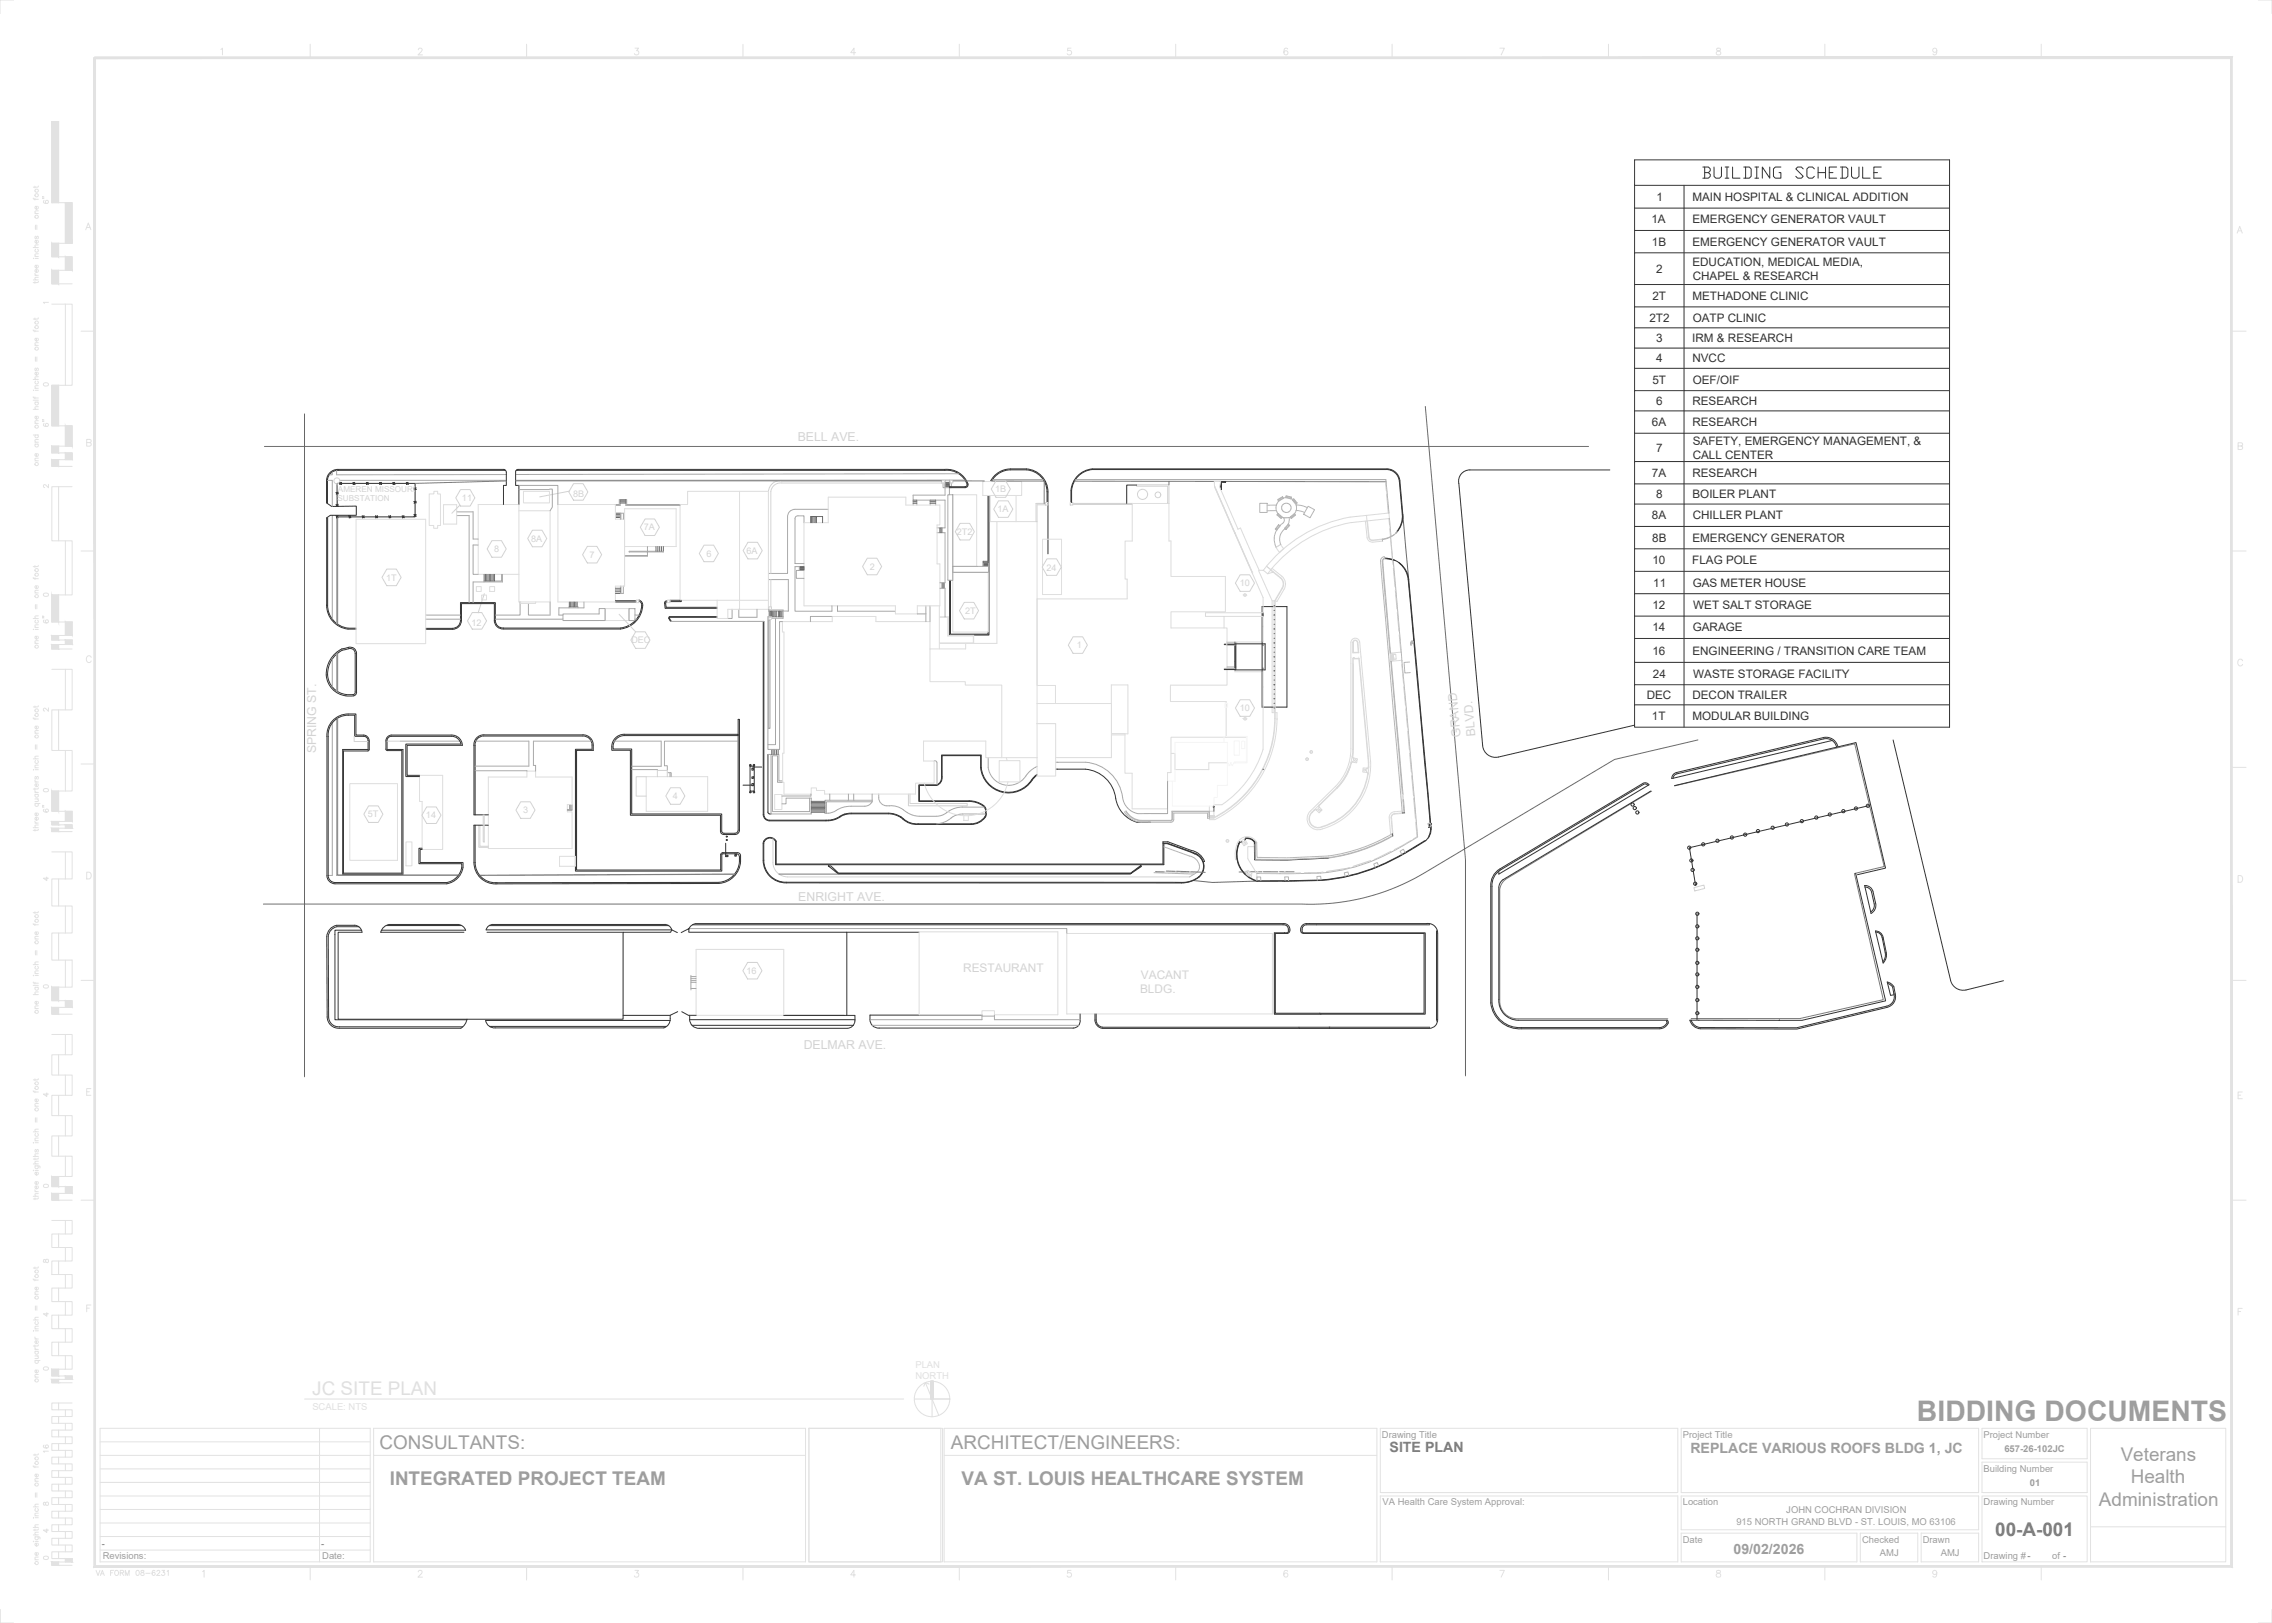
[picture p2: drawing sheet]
<svg xmlns="http://www.w3.org/2000/svg" width="1067mm" height="762mm" viewBox="0 0 1067 762" stroke-linecap="round" stroke-linejoin="round" font-family="sans-serif">
<defs><g id="words">
<text font-size="13.3" fill="#9e9e9e" x="900" y="667">BIDDING DOCUMENTS</text>
<g font-size="8.9" fill="#9e9e9e">
<text x="178" y="680">CONSULTANTS:</text>
<text x="446" y="680">ARCHITECT/ENGINEERS:</text>
<text x="996" y="686">Veterans</text>
<text x="183" y="697">INTEGRATED PROJECT TEAM</text>
<text x="452" y="697">VA ST. LOUIS HEALTHCARE SYSTEM</text>
<text x="1000" y="696">Health</text>
<text x="986" y="707">Administration</text>
</g>
<text font-size="8.9" fill="#7b7b7b" x="937" y="721">00-A-001</text>
<text font-size="6.7" fill="#7b7b7b" x="652" y="682">SITE PLAN</text>
<g font-size="6.7" fill="#9e9e9e">
<text x="794" y="682">REPLACE VARIOUS ROOFS BLDG 1, JC</text>
<text x="814" y="730">09/02/2026</text>
</g>
<g font-size="5.8" fill="#d3d3d3">
<text x="375" y="207">BELL AVE.</text>
<text x="686" y="346" transform="rotate(-95 686 346)">GRAND</text>
<text x="693" y="345" transform="rotate(-95 693 345)">BLVD.</text>
<text x="148" y="354" transform="rotate(-90 148 354)">SPRING ST.</text>
<text x="375" y="423">ENRIGHT AVE.</text>
<text x="377" y="492">DELMAR AVE.</text>
</g>
<g font-size="5.6" fill="#d3d3d3">
<text x="452" y="456">RESTAURANT</text>
<text x="536" y="460">VACANT</text>
<text x="535" y="466">BLDG.</text>
</g>
<g font-size="5.5" fill="#323232">
<text x="778" y="94">1</text>
<text x="795" y="94">MAIN HOSPITAL &amp; CLINICAL ADDITION</text>
<text x="775" y="105">1A</text>
<text x="795" y="105">EMERGENCY GENERATOR VAULT</text>
<text x="776" y="115">1B</text>
<text x="795" y="115">EMERGENCY GENERATOR VAULT</text>
<text x="795" y="125">EDUCATION, MEDICAL MEDIA,</text>
<text x="778" y="128">2</text>
<text x="795" y="131">CHAPEL &amp; RESEARCH</text>
<text x="776" y="141">2T</text>
<text x="795" y="141">METHADONE CLINIC</text>
<text x="774" y="151">2T2</text>
<text x="795" y="151">OATP CLINIC</text>
<text x="778" y="161">3</text>
<text x="795" y="161">IRM &amp; RESEARCH</text>
<text x="778" y="170">4</text>
<text x="795" y="170">NVCC</text>
<text x="776" y="180">5T</text>
<text x="795" y="180">OEF/OIF</text>
<text x="778" y="190">6</text>
<text x="795" y="190">RESEARCH</text>
<text x="776" y="200">6A</text>
<text x="795" y="200">RESEARCH</text>
<text x="795" y="209">SAFETY, EMERGENCY MANAGEMENT, &amp;</text>
<text x="778" y="212">7</text>
<text x="795" y="215">CALL CENTER</text>
<text x="776" y="224">7A</text>
<text x="795" y="224">RESEARCH</text>
<text x="778" y="234">8</text>
<text x="795" y="234">BOILER PLANT</text>
<text x="776" y="244">8A</text>
<text x="795" y="244">CHILLER PLANT</text>
<text x="776" y="254">8B</text>
<text x="795" y="254">EMERGENCY GENERATOR</text>
<text x="776" y="265">10</text>
<text x="795" y="265">FLAG POLE</text>
<text x="776" y="275">11</text>
<text x="795" y="275">GAS METER HOUSE</text>
<text x="776" y="286">12</text>
<text x="795" y="286">WET SALT STORAGE</text>
<text x="776" y="296">14</text>
<text x="795" y="296">GARAGE</text>
<text x="776" y="307">16</text>
<text x="795" y="307">ENGINEERING / TRANSITION CARE TEAM</text>
<text x="776" y="318">24</text>
<text x="795" y="318">WASTE STORAGE FACILITY</text>
<text x="773" y="328">DEC</text>
<text x="795" y="328">DECON TRAILER</text>
<text x="776" y="338">1T</text>
<text x="795" y="338">MODULAR BUILDING</text>
</g>
<g font-size="4.4" fill="#9e9e9e">
<text x="649" y="675">Drawing Title</text>
<text x="790" y="675">Project Title</text>
<text x="931" y="675">Project Number</text>
<text x="941" y="682">657-26-102JC</text>
<text x="931" y="691">Building Number</text>
<text x="953" y="697">01</text>
<text x="649" y="707">VA Health Care System Approval:</text>
<text x="790" y="707">Location</text>
<text x="931" y="707">Drawing Number</text>
<text x="839" y="710">JOHN COCHRAN DIVISION</text>
<text x="815" y="716">915 NORTH GRAND BLVD - ST. LOUIS, MO 63106</text>
<text x="790" y="724">Date</text>
<text x="874" y="724">Checked</text>
<text x="903" y="724">Drawn</text>
<text x="883" y="731">AMJ</text>
<text x="911" y="731">AMJ</text>
<text x="931" y="732">Drawing #-</text>
<text x="964" y="732">of -</text>
<text x="48" y="732">Revisions:</text>
<text x="151" y="732">Date:</text>
</g>
<g font-size="4.4" fill="#7b7b7b">
<text x="48" y="726">-</text>
<text x="151" y="726">-</text>
</g>
<g font-size="4.3" fill="#d3d3d3">
<text x="269" y="233">8B</text>
<text x="449" y="251">2T2</text>
<text x="351" y="260">6A</text>
<text x="491" y="268">24</text>
<text x="221" y="294">12</text>
<text x="453" y="288">2T</text>
<text x="296" y="302">DEC</text>
</g>
<g font-size="3.8" fill="#d3d3d3">
<text x="159" y="231">AMEREN MISSOURI</text>
<text x="158" y="235">SUBSTATION</text>
</g>
</g></defs>
<path d="M548 367h4" fill="none" stroke="#f6f6f6" stroke-width=".47"/>
<g fill="none" stroke="#ddd" stroke-width=".47">
<path d="M202 232h2v-1h1v1h2v15h-2v1h-1v-1h-2zM208 237h6v9h-6zM244 240h14v43h-14v-46h-19v33h19M246 231h12v5h-12zM347 231v55M389 233h36v4h16v9h-1v19h1v19h-10v4h-11v-4h-42v-39h11zM447 232h12v34h-12zM461 226h19v7h-19zM465 233v12h22v111M477 233v12M167 244h33v58h-33zM293 244h-4v-7h-27v46h27v-8h4v-36h24v18h-24"/>
<path d="M468 245v57h-15v3h-16M490 253h8v26h-8zM224 275h2v3h-2zM226 279h2v3h-2zM230 275h2v3h-2zM447 269h17v28h-17zM244 283h7M284 286h11v5h-11zM337 282v8h5v-4h19v-55h-38v6h-4v45h42M441 290h4v9h12v3h-16M441 290h4v8h12v4h-16M441 284v21"/>
<path d="M437 305v-13h-26v-3h-20v3h-24v5h1v57h-1v13h1v6h13v-3h2v1h4v2h43v-5h9v-11h-5v-9h29v8h24M437 305v15h16v2h17v34M487 340h9h-9M487 330h35M496 330v-8h-9v-41h42v-9h-1v-18h4v-18h17v18h1v17h25v16h-25v8h26v27h-26v7h26v17h9M496 340v16h26v-34h8v23h-2v18h4v17h16v-17h2v-9h2v7h16v-3h8M469 357h10v10h-10zM472 356l1 1M487 356v8h9v-8M522 345h6M522 344h6M576 346h-26v8"/>
<path d="M164 368h23v36h-23zM197 364h11v35h-10v-23h-1zM229 365h18v-3h4v3h18v13h-3v3h3v17h-40zM303 365h29v16h-29zM364 373h3v7h-3zM473 367a20 20 0 0 1-19 16 20 20 0 0 1-20-15M191 395h2v12h-2zM453 382h2v3h-2zM263 402h7v5h-7zM432 437h65v39h-30v-1h-6v1h-29zM327 446h41v31h-41zM597 476h-96v-38h96v38"/>
<circle cx="585" cy="279" r=".6"/>
</g>
<g fill="none" stroke="#d3d3d3" stroke-width=".47">
<path d="M216 237l-4 4M216 230h5l2 4-2 4h-5l-2-4zM267 231l-14 2M269 227h5l2 4-2 4h-5l-2-4zM442 227h-75a5 5 0 0 0-5 4v38M442 226h-76l-4 1-1 4M442 226h1v1h-1zM446 226h1v1h-1zM469 235h4l3 4-3 4h-4l-2-4zM487 236h4h-5v9M491 236h1v1h-1zM491 237h-4v8"/>
<path d="M503 236h1v1h-1zM504 237h28M504 236h28M548 236v-8h-14h15v8M231 254h4l3 4-3 4h-4l-2-4zM250 249h4l3 4-3 4h-4l-2-4zM276 257h4l3 3-3 4h-4l-2-4zM303 244h4l3 4-3 3h-4l-2-3zM331 256h4l2 4-2 4h-4l-3-4zM351 255h5l2 4-2 3h-5l-2-3zM451 246h4l3 4-3 4h-4l-2-4zM182 267h4l2 4-2 4h-4l-3-4z"/>
<path d="M227 279l-3 9M362 272v13M407 262h5l2 4-2 4h-5l-2-4zM492 262h4l2 4-2 4h-4l-3-4zM222 288h4l2 4-2 3h-4l-3-3zM291 288l7 9M298 297h5l2 4-2 3h-5l-2-3zM299 282h1v1h-1zM313 282h2v1h-2zM361 290h1v1h-1zM361 285h1v1h-1zM453 283h4l2 4-2 4h-4l-2-4z"/>
<path d="M504 299h4l3 4-3 4h-4l-2-4zM654 309h.1M582 329h5l2 3-2 4h-5l-2-4zM166 346v2h7M182 348h6M173 378h5l2 4-2 4h-5l-2-4zM200 379h5l2 4-2 4h-5l-2-4zM244 376h5l2 4-2 4h-5l-2-4zM303 365h-4v9h4M309 365v-3h4v3M315 370h4l3 4-3 4h-4l-2-4zM427 373v5h27v-1h-27v-4"/>
<path d="M659 375h.1M659 373h-1M225 387v11h4M225 387v10h4M227 383v12v-12M363 394v11a7 7 0 0 0 7 7M370 412h189M795 417l5-1v1l-4 1z"/>
<circle cx="158" cy="226" r="1.4"/>
<circle cx="536" cy="232" r="2.4"/>
<circle cx="544" cy="232" r="1.3"/>
</g>
<g fill="none" stroke="#a9a9a9" stroke-width=".47">
<path d="M154 226h2v12M156 222v1h-1M158 221v2h80M158 227v11M238 226h-78M244 230h15v8l-1 2M244 228h18v9M289 237h2v-2v2h-2M319 237h-25v-2v2h25M389 239h-16l-2 1-1 3M430 237v-2h7v2M439 237v-2h5v13h-4"/>
<path d="M443 227v2h4v-2M444 225v7h-15v5M445 232h2v40h-2zM446 225v7M450 222l-208 1M453 225l-211 1M466 225h24M505 225h146M156 242v49M158 242v51M214 240h8v13h3M214 242h6v41"/>
<path d="M225 256h-3v14h3M291 244v-3h2v3M292 241v3M295 259h16zM304 257v4h-11M370 243v26h-9M378 245v-3h-4l-1 1v22h5M440 250h4v24h-3M236 270v3h-9M236 270v3h-14v10M291 275v4h2v-4M292 275v4"/>
<path d="M293 261h11M361 272h9v15h-9v-1M378 272h-4v-4h1v-2h-2v21h18v-3M441 276h3v14M447 266h17v3h-17zM462 263v3M464 263v3M200 291h16M200 289h16M233 291h31M244 283v6h-11M258 283v6h-10v-6"/>
<path d="M264 288h17v-2h3v5h-20zM267 285h4M274 283v2h-12v4h2M295 286h3v5h-3zM298 291h1M298 289h2M315 292h44M344 286v4h-2M347 286v4h8v-4M361 291h1v51h-1zM361 286h7v4h-6M364 290v60h-3"/>
<path d="M368 290h-7v62h5v-60h1M391 289h-10v3M393 284v3h27M431 288h4M435 284v8M437 284v8M156 309v13M158 307v17M576 302h5M576 313h4M156 339v72h-2M158 338v73h57"/>
<path d="M188 348h28M223 348h25v12h-25M278 348h-28v11h1v3M289 348h21v12h-13M347 348h-35v12h1v2M361 354h1M439 357h1v1v10M464 356a12 12 0 0 0 1 7 10 10 0 0 0 9 6 10 10 0 0 0 9-6l4-3M496 358h14a20 20 0 0 1 18 18 9 9 0 0 0 6 6h14v-2M223 362h24M267 378v2M268 378v2"/>
<path d="M269 378v2M297 361l12 1M313 363h2v2M315 363v2M367 367h-2v-12h-2v26h17v-6M367 367h-1v-13h-4v28h19v-7h-12v2h-2M381 373v1h-14M390 373v3M398 373v3M401 373v3M406 379h-6a20 20 0 0 0-10 3h-2M410 376l-2 2-2 1"/>
<path d="M410 376h-22v6M410 376h-23v6h1M410 373v3M413 373a5 5 0 0 0 1 5 5 5 0 0 0 5 0l3 1a18 18 0 0 0 10 4h10a22 22 0 0 1 10-4h10M266 380h3h-3M463 382h-11a20 20 0 0 0-9 4l-3 1M345 410l-120 1M324 436h177v2M671 434h.1M674 437h1M324 459h3M324 458v7"/>
<path d="M324 460h3M324 461h3M324 464h3M461 476v3h-53M461 477h6M467 476v3h40M674 479h1M410 481h97M671 482v1"/>
</g>
<g fill="none" stroke="#323232" stroke-width=".47">
<path d="M158 231l1 1M158 238v-11h37v16h-37M159 231l-1 1M160 227h.1M166 227h1M167 227h-1M172 227h1M173 227h-1M178 227h1M179 227h-1M185 227h.1M191 227h1"/>
<path d="M192 227h-1M195 229v1M195 235v1M236 237v-9h2v-7l-1-1h-78a5 5 0 0 0-6 6v10l3 2h11v4h-12l-2 1v41a11 11 0 0 0 10 11h4M237 221h-78a5 5 0 0 0-5 5v10M242 221h202a10 10 0 0 1 10 6M444 220h-201l-1 2v6h2v9M444 220a10 10 0 0 1 10 8l-1 1h-7M446 229h7M454 227l-1 1M464 233v33M464 233v65h-18v-26"/>
<path d="M475 220a11 11 0 0 0-10 6M475 221a10 10 0 0 0-9 5M482 221a10 10 0 0 1 10 10v5M482 220a11 11 0 0 1 10 11v29M503 236a17 17 0 0 1 1-9 11 11 0 0 1 9-7h138a6 6 0 0 1 6 6l1 16M534 228h-5v8M657 226a6 6 0 0 0-6-6h-138a11 11 0 0 0-10 10v6M657 226l2 16M756 221h-66a5 5 0 0 0-5 6l11 123a6 6 0 0 0 8 5l64-15M154 243v41a11 11 0 0 0 9 11h4M164 242l1 1M165 242l-1 1"/>
<path d="M170 242l1 1M171 242l-1 1M176 242l1 1M177 242l-1 1M183 242v1M189 242l1 1M190 242l-1 1M195 242h.1M446 272v26h18v-1M232 291v-8h-15v9l-2 3h-3h-12M289 282h10M289 283h10"/>
<path d="M300 282a7 7 0 0 1-2 10l-3 2-4 1h-55l-2-1-1-2v-9h-17v9l-1 2-3 1h-12M300 282a3 3 0 0 1 1 5 12 12 0 0 1-10 8h-55l-3-1-1-3M313 283v2h24M313 282l-1 1v3h25M315 282h4M320 282h-5M337 290h-23l1 2M358 292l1 91v2h2h27a18 18 0 0 0 9-3h20M359 292v91v1l2 1h27a18 18 0 0 0 9-3h20M593 285h11v47h-11zM161 305a11 11 0 0 0-7 11 11 11 0 0 0 7 10h3a1.8 1.8 0 0 0 3-1M161 305h2a2.4 2.4 0 0 1 4 2v18"/>
<path d="M580 302h14v13h-14zM162 327a11 11 0 0 1-9-12 11 11 0 0 1 10-11h3l1 2v19a2.6 2.6 0 0 1-3 2h-2M212 346a4 4 0 0 1 4 3h-25v16h6M212 346h-28h-2v2v4h7v58h-28v-58h12v-4l-1-2h-1h-4v-10h-4a9 9 0 0 0-9 10v65a3 3 0 0 0 3 3h53a9 9 0 0 0 7-8h-20v-8h1M289 346l2-1h2h54h-54a5 5 0 0 0-5 7h9v30h42v9h7l1-1v-52v53l-2 1-6-1-1-1v-7h-42v-31h-9l1-3zM347 348h.1M352 360h2v11h-2zM361 354v27v1h1M856 347l4 1 2 3M856 347l-69 16-1 1v1M860 348l-75 17 1-1 1-1 69-17h2l3 1 1 2 1 2M889 347l27 113a6 6 0 0 0 7 5l18-5"/>
<path d="M197 364h-6v-14h26l-1-3-4-2h-28l-2 1-1 2v4h8v58h-28v-57h12v-1v-4v-2l-2-1h-4v-10h-4a10 10 0 0 0-9 11v65a4 4 0 0 0 3 4h53a9 9 0 0 0 7-10h-20v-6h1M349 369h4M353 361h1v1h-1zM353 368h1v1h-1zM353 365h1h-1zM354 360h4M440 368h-9v8l27 1a5 5 0 0 1 5 5 5 5 0 0 1-5 5h-27a20 20 0 0 1-10-4l-4-1M487 364h-1a16 16 0 0 1-14 8 13 13 0 0 1-12-12v-5h-18v10a4 4 0 0 1-2 4h-8v7h23a7 7 0 0 1 8 5 6 6 0 0 1-7 6h-25a20 20 0 0 1-10-4l-4-1M487 364h-1a14 14 0 0 1-20 6 13 13 0 0 1-5-10v-6h-19v11l-1 2-1 2M496 361h14a17 17 0 0 1 14 16 14 14 0 0 0 10 9h6M772 368l-67 40a8 8 0 0 0-4 8M772 368h1l1 1"/>
<path d="M775 371l-70 43-1 3v52a9 9 0 0 0 9 10h70M786 369l85-20 14 59-13 3M877 378l-84 20 3 18M223 383v-33a4 4 0 0 1 4-4h47h2l1 1 1 2v3h-8v57h69v-8h8a10 10 0 0 1-10 13h-104a10 10 0 0 1-10-9v-18M229 383h-6v-33a5 5 0 0 1 4-5h47a5 5 0 0 1 5 5v2h-8v56h67l1-7h8a11 11 0 0 1-10 14h-104a10 10 0 0 1-10-10v-18h6M341 396v6M546 395v11h-182v-11a3 3 0 0 0-3-2 3 3 0 0 0-3 3v8M546 396h2M546 396v10h-182v-11a3 3 0 0 0-3-1 3 3 0 0 0-2 2v8M583 396v-1a4 4 0 0 0-2 5 13 13 0 0 0 4 10M583 396a1 1 0 0 0-1-1 1 1 0 0 0 0 1 13 13 0 0 0 8 18l-4-2M585 395v-1a2.7 2.7 0 0 1 4 1"/>
<path d="M585 394h2l2 1M585 393v2M341 402h1h-1zM345 401h1v1h-1zM358 404a11 11 0 0 0 11 11h186M359 404a10 10 0 0 0 10 10h187M389 407h1l4 3h137l5-4v1l-5 3h-137zM701 416v55a13 13 0 0 0 13 11h65h2a2.6 2.6 0 0 0 2-3M704 409v1l70-42h-1h-2l-67 40a9 9 0 0 0-4 8v55a14 14 0 0 0 14 12h65a2.9 2.9 0 0 0 3-1 2.9 2.9 0 0 0 1-3M871 410l14 60-39 9h-10M876 416a4 4 0 0 1 3 3l2 5a4 4 0 0 1-2 5zM876 416l2 1 1 2 1 6v2l-2 1"/>
<path d="M158 435h10M158 435a5 5 0 0 0-4 5v37l1 3 1 1 3 1h58M170 437h-13v42h62M170 438h-11v41h134v-2M170 438a4 4 0 0 0-4-4h-8a6 6 0 0 0-5 6l1 38 1 2 1 2 3 1h57l2-2 1-2M179 438h39M179 437h40l-2-2-2-1h-32a5 5 0 0 0-4 4M181 435h36M229 438h64M229 435l2-1h82l1 1 1 2h-87zM230 435h84M318 438l-3-1v1h-22v39h22l3-2"/>
<path d="M320 438l4-2-1 2h75v39h-30M324 436l1-2h2h276a2.8 2.8 0 0 1 3 3M325 434h278l2 1v2M398 438h34M605 437l-1 1h-6v38h22M606 437l-1 1h-6v38h21M611 437l1 1h57v38h-49M611 437a2.8 2.8 0 0 1 2-3h58l2 1 1 1 1 2v41l-1 2-1 1-2 1h-153a4 4 0 0 1-4-4v-3M671 434h-58l-1 1-1 2M674 437v42M797 429v50M881 437l2 1 1 1 2 8a5 5 0 0 1-2 5l-3-15"/>
<path d="M881 438h1l2 2 1 8-1 4M228 479h87M315 477a5 5 0 0 1-3 6h-79a4 4 0 0 1-5-4M320 475l3 2h4M324 477v2a4 4 0 0 0 4 4h70a4 4 0 0 0 3-6h-3M324 479h77M369 477h27M507 476v5l-1 1-2 1h-92l-2-1-2-3v-2h53M515 476v4l1 2h2h153M886 462l3 1v4a5 5 0 0 1-3 5l-42 11-46-1a5 5 0 0 1-4-3M889 467h-1l-2-6 3 2 1 5-1 2-2 3-43 10h-46a5 5 0 0 1-5-4h42M230 482h83"/>
<path d="M325 481h76"/>
<circle cx="352" cy="359" r=".3"/>
<circle cx="354" cy="359" r=".3"/>
<circle cx="352" cy="372" r=".3"/>
<circle cx="354" cy="372" r=".3"/>
<circle cx="767" cy="378" r=".8"/>
<circle cx="768" cy="379" r=".8"/>
<circle cx="871" cy="380" r=".8"/>
<circle cx="877" cy="378" r=".8"/>
<circle cx="341" cy="394" r=".2"/>
<circle cx="341" cy="393" r=".2"/>
<circle cx="769" cy="381" r=".8"/>
<circle cx="793" cy="398" r=".8"/>
<circle cx="800" cy="396" r=".8"/>
<circle cx="806" cy="395" r=".8"/>
<circle cx="813" cy="393" r=".8"/>
<circle cx="819" cy="392" r=".8"/>
<circle cx="825" cy="390" r=".8"/>
<circle cx="832" cy="389" r=".8"/>
<circle cx="839" cy="387" r=".8"/>
<circle cx="846" cy="386" r=".8"/>
<circle cx="853" cy="384" r=".8"/>
<circle cx="859" cy="382" r=".8"/>
<circle cx="866" cy="381" r=".8"/>
<circle cx="794" cy="404" r=".8"/>
<circle cx="795" cy="408" r=".8"/>
<circle cx="796" cy="415" r=".8"/>
<circle cx="797" cy="435" r=".8"/>
<circle cx="797" cy="429" r=".8"/>
<circle cx="797" cy="457" r=".8"/>
<circle cx="797" cy="452" r=".8"/>
<circle cx="797" cy="441" r=".8"/>
<circle cx="797" cy="446" r=".8"/>
<circle cx="797" cy="470" r=".8"/>
<circle cx="797" cy="476" r=".8"/>
<circle cx="797" cy="463" r=".8"/>
</g>
<g fill="none" stroke="#6b6b6b" stroke-width=".47">
<path d="M143 194v312M669 191l19 213v101M124 210h622M291 236h3M291 235h3M429 236h1M429 235h1M437 236h2M437 235h2M444 226h2M444 227h2M444 228h2"/>
<path d="M289 243h2M289 242h2M289 241h2M308 257v2M309 257v2M310 257v2M311 257v2M381 245v-2h5v2M381 243v2M382 243v2M383 243v2M441 248v2"/>
<path d="M442 248v2M227 270v3M228 270v3M229 270v3M230 270v3M231 270v3M232 270v3M289 276h2M289 277h2M289 278h2M289 279h2M375 268h3"/>
<path d="M375 267h3M375 266h3M442 274v2M443 274v2M462 266h2M462 265h2M462 264h2M267 283v2M268 283v2M269 283v2M270 283v2M271 283v2"/>
<path d="M361 287v3M362 287v3M363 287v3M364 287v3M365 287v3M366 287v3M367 287v3M362 352v2M363 352v2M364 352v2M365 352v2M797 347l-39 10-89 53a104 104 0 0 1-58 14h-487"/>
<path d="M381 380h6M381 379h6M381 378h6M381 377h6M381 376h6M381 381h6"/>
</g>
<g fill="none" stroke="#000" stroke-width=".47">
<path d="M158 237l1 1M158 231l1 1M159 237l-1 1M159 231l-1 1M160 227h.1M160 226v1M166 227h1M167 226l-1 1M172 227h1M173 226l-1 1M178 227h1M179 226l-1 1"/>
<path d="M185 227h.1M185 226v1M191 227h1M192 226l-1 1M194 229l1 1M194 235l1 1M195 229l-1 1M195 235l-1 1M573 226h2h-2l1 4zM158 242l1 1M159 242l-1 1M164 242l1 1"/>
<path d="M165 242l-1 1M170 242l1 1M171 242l-1 1M176 242l1 1M177 242l-1 1M183 242v1M189 242l1 1M190 242l-1 1M194 242h1M195 242l-1 1M671 387h.1M671 387h1"/>
<path d="M671 388h.1M671 387l1 1M671 388h1M671 387v1M672 387h.1M672 388h.1M672 387h-1M672 387l-1 1M672 388h-1"/>
<circle cx="570" cy="379" r=".2"/>
</g>
<g fill="none" stroke="#7b7b7b" stroke-width=".47">
<path d="M238 226l-43 1M242 226h200M447 226h15M466 226h24M504 226h147M549 226v2M159 243v50M159 307v18M159 337v74h57M776 371l-69 41-2 2-1 4v52a8 8 0 0 0 8 8h71M786 369l85-20 14 58-14 3 13 59-39 9h-51M345 410l-120 1"/>
<path d="M366 410h28M586 409h-4M587 409h6M593 409h7M601 409h7"/>
</g>
<path d="M548 367v13" fill="none" stroke="#a8a8a8" stroke-width=".47"/>
<path d="M659 242l2 30M593 288v1M575 303h5v11h-5M580 311h.1M593 303h.1M593 314h.1M560 413l9 1h21" fill="none" stroke="#696969" stroke-width=".47"/>
<path d="M593 285v1M593 294h.1M593 322v1M593 331v1" fill="none" stroke="#e0e0e0" stroke-width=".47"/>
<g fill="none" stroke="#dbdbdb" stroke-width=".47">
<path d="M570 229h.1M573 226h-3M582 248h-1M601 256l-2 1M634 243l18-2v2l-10 2M634 245h8l1 8 1 1 5-1M641 245l1 7M642 252l1 2h1h5M642 245l1 8 1 1 5-1M588 269h.1M591 268h2M598 268l-3 1"/>
<path d="M566 288v1M575 289v6M598 282h-1v53h1M599 285h.1M599 284v51M599 282h1M576 301h17M580 312v3h13M634 309v2M638 306h-3M638 306l-3 1M638 309h-3"/>
<path d="M639 308v3M653 308h1v1h-1zM653 308h.1M653 309h.1M654 308h.1M654 309h.1M655 307l1 2-3 1v-3h2h-2M656 309l-3 1M599 337a52 52 0 0 1-29 47M599 332h.1M599 335h1M600 337a53 53 0 0 1-30 48h-2v-1h2"/>
<path d="M593 352a49 49 0 0 1-19 26h-4M635 355l1 1M635 358h.1M635 358h-1M636 356l-1-1-1 3M636 356h1v2h-2zM568 378v3h2v3M619 378v1M620 379l1 1-2 2-1-2M620 379l-2 1M620 378v1M642 363h.1"/>
<path d="M642 361l1-1-1 3v-1M642 361h-2v1l2 1M642 361v2M642 360v1M659 373v2M568 383h.1M568 384h.1M569 383h.1M569 384h.1M570 384h.1M570 383h.1M570 383h-2v1h2"/>
<path d="M570 383v1M583 396l2-1 1 1-2 1zM585 394l-3 1M589 397h-3v6l4 7M590 395a5 5 0 0 0-6-2 5 5 0 0 0-4 5v5v1l1-1M617 380h1M652 384l1 8M658 381h-4l-2 3M659 382h-5l-1 1 1 9M660 382h-5l-1 1v9M585 411l1-2 2 1-2 2M585 411h.1"/>
<path d="M585 410h.1M585 410l2 1-1 1-1-1zM586 410h.1M586 411h.1M586 409h-2M586 412h.1M587 411h.1M588 410v2"/>
<circle cx="614" cy="356" r=".6"/>
<circle cx="616" cy="353" r=".6"/>
<circle cx="636" cy="357" r=".4"/>
<circle cx="641" cy="362" r=".4"/>
<circle cx="576" cy="395" r=".6"/>
<circle cx="584" cy="396" r=".4"/>
<circle cx="620" cy="380" r=".4"/>
<circle cx="590" cy="410" r=".3"/>
<circle cx="603" cy="410" r=".3"/>
</g>
<path d="M664 373h.1M664 375h.1" fill="none" stroke="#ccc" stroke-width=".47"/>
<path d="M528 381a9 9 0 0 0 8 5M529 381a9 9 0 0 0 7 4h14M536 386h14" fill="none" stroke="#b6b6b6" stroke-width=".47"/>
<path d="M585 279h.1" fill="none" stroke="#ddd" stroke-width=".47"/>
<path d="M585 279h.1" fill="none" stroke="#ddd" stroke-width=".47"/>
<path d="M585 279h.1M584 279h.1" fill="none" stroke="#ddd" stroke-width=".47"/>
<path d="M584 279h.1M585 279h.1" fill="none" stroke="#ddd" stroke-width=".47"/>
<path d="M585 279h.1M584 279h.1" fill="none" stroke="#ddd" stroke-width=".47"/>
<path d="M585 279h.1M584 279h.1" fill="none" stroke="#ddd" stroke-width=".47"/>
<path d="M584 279h1zM584 279h1z" fill="#ddd"/>
<path d="M584 279h1z" fill="none" stroke="#ddd" stroke-width=".47"/>
<path d="M584 279h1zM584 279h1z" fill="#ddd"/>
<path d="M584 279h1z" fill="none" stroke="#ddd" stroke-width=".47"/>
<path d="M584 279h1zM584 279h1z" fill="#ddd"/>
<path d="M584 279h1z" fill="none" stroke="#ddd" stroke-width=".47"/>
<path d="M584 279h1zM584 279h1z" fill="#ddd"/>
<path d="M584 279h1z" fill="none" stroke="#ddd" stroke-width=".47"/>
<path d="M584 279h1zM584 279h1z" fill="#ddd"/>
<path d="M584 279h1z" fill="none" stroke="#ddd" stroke-width=".47"/>
<path d="M585 279h.1M584 279h.1" fill="none" stroke="#ddd" stroke-width=".47"/>
<path d="M585 280h.1M584 280h.1" fill="none" stroke="#ddd" stroke-width=".47"/>
<path d="M585 280h.1M584 280h.1" fill="none" stroke="#ddd" stroke-width=".47"/>
<path d="M585 280h.1M584 280h.1" fill="none" stroke="#ddd" stroke-width=".47"/>
<path d="M584 280h.1M585 280h.1" fill="none" stroke="#ddd" stroke-width=".47"/>
<g fill="none" stroke="#ddd" stroke-width=".47">
<path d="M584 280h.1"/>
<circle cx="585" cy="279" r=".2"/>
<circle cx="585" cy="337" r=".6"/>
</g>
<path d="M585 337h.1" fill="none" stroke="#ddd" stroke-width=".47"/>
<path d="M585 337h.1" fill="none" stroke="#ddd" stroke-width=".47"/>
<path d="M585 337h.1" fill="none" stroke="#ddd" stroke-width=".47"/>
<path d="M585 337h.1M584 337h.1" fill="none" stroke="#ddd" stroke-width=".47"/>
<path d="M585 337h.1M584 337h.1" fill="none" stroke="#ddd" stroke-width=".47"/>
<path d="M584 337h1z" fill="#ddd"/>
<path d="M584 337h1zM585 337h.1" fill="none" stroke="#ddd" stroke-width=".47"/>
<path d="M584 337h1zM584 337h1z" fill="#ddd"/>
<path d="M584 337h1z" fill="none" stroke="#ddd" stroke-width=".47"/>
<path d="M584 337h1zM584 337h1z" fill="#ddd"/>
<path d="M584 337h1z" fill="none" stroke="#ddd" stroke-width=".47"/>
<path d="M584 337h1zM584 337h1z" fill="#ddd"/>
<path d="M584 337h1z" fill="none" stroke="#ddd" stroke-width=".47"/>
<path d="M584 337h1zM584 337l1 1z" fill="#ddd"/>
<path d="M584 337h1zM584 337l1 1z" fill="none" stroke="#ddd" stroke-width=".47"/>
<path d="M584 338h1zM584 338h1z" fill="#ddd"/>
<path d="M584 338h1z" fill="none" stroke="#ddd" stroke-width=".47"/>
<path d="M584 338h1z" fill="#ddd"/>
<path d="M584 338h1zM584 338h.1" fill="none" stroke="#ddd" stroke-width=".47"/>
<path d="M585 338h.1M584 338h.1" fill="none" stroke="#ddd" stroke-width=".47"/>
<path d="M585 338h.1M584 338h.1" fill="none" stroke="#ddd" stroke-width=".47"/>
<path d="M585 338h.1M584 338h.1" fill="none" stroke="#ddd" stroke-width=".47"/>
<path d="M585 338h.1" fill="none" stroke="#ddd" stroke-width=".47"/>
<g fill="none" stroke="#ddd" stroke-width=".47">
<path d="M585 338h.1"/>
<circle cx="585" cy="337" r=".2"/>
</g>
<g fill="none" stroke="#dbdbdb" stroke-width=".47">
<path d="M570 226v3l10 21M570 229l9 19zM573 226v3l8 19M579 248l1 2M580 250l13 31v7h-27M580 250l8 19M601 256h1a1.4 1.4 0 0 1 0 2 1.4 1.4 0 0 1-2 1l-1-2M634 243a66 66 0 0 0-41 25l2 1 2-1-2-2 7 6 1 2-1 2-3 6v55M634 245a63 63 0 0 0-37 23l4 3a4 4 0 0 1 1 5l-3 6v2M642 242v3M597 267l5 4a5 5 0 0 1 1 6l-3 5M566 289h27v12"/>
<path d="M598 284v1M593 315v37M634 311v41a25 25 0 0 1-7 17l-12 12M634 302a2.1 2.1 0 0 1 2-2 2.1 2.1 0 0 1 2 2l1 6M634 302v7M635 302a1.2 1.2 0 0 1 1-1 1.2 1.2 0 0 1 2 1v4M635 309v46M635 302v5M635 302a1 1 0 0 1 1-1 1 1 0 0 1 1 1l1 4M635 309h.1M635 302v4M638 309h.1"/>
<path d="M638 309l4 51M638 309l5 49M639 311l5 47a31 31 0 0 1-25 32 5 5 0 0 1-5-4 5 5 0 0 1 1-5M658 306l-5 1M658 310h-5M599 332v5M600 335v3M634 360l-3 6-3 4M634 360l-2 5-4 5M634 358l-2 7-4 5M635 358l-3 7-4 5M643 358v2"/>
<path d="M628 370l-8 8M642 363a30 30 0 0 1-24 25 4 4 0 0 1-3-3 4 4 0 0 1 2-5M642 363a30 30 0 0 1-24 26 4 4 0 0 1-3-3 4 4 0 0 1 1-5l12-11M658 373l1 2M590 410v4"/>
</g>
<g fill="none" stroke="#323232" stroke-width=".47">
<path d="M475 221h7M475 220h7M652 220h.1M653 220v1M658 242a11 11 0 0 1-2 7M659 242a11 11 0 0 1-3 8M650 262l5 1M655 263l3 2a11 11 0 0 1 3 7l11 116M657 264l1 1a11 11 0 0 1 3 7l11 114M575 302h5v12h-5M548 396l13 5M548 396l14 5a7 7 0 0 1 3 7 7 7 0 0 1-6 6l-4 1"/>
<path d="M548 395l11 4a8 8 0 0 1 7 5l-1 1M589 395v9h15l20-1M589 395v8M670 395l-12 6a90 90 0 0 1-38 12l-17 1M672 389l-1 4M672 389h.1M672 388a7 7 0 0 1-3 7l-11 7a90 90 0 0 1-38 11l-17 1M672 388v1M561 401a7 7 0 0 1 4 7 7 7 0 0 1-6 6h-3M603 414h-13"/>
</g>
<g fill="none" stroke="#b6b6b6" stroke-width=".47">
<path d="M592 236h3v5h-3zM599 237v3M599 237a5 5 0 0 1 5-3 5 5 0 0 1 5 3M599 240l1 1M599 240h-4M599 237h-4M600 235l2-2 1 1-3 1zM602 234l-2 1h1M604 234v-1l2 1M604 233h2v1h-2zM606 238a2.2 2.2 0 0 0-4-1 2.2 2.2 0 0 0 1 3 2.2 2.2 0 0 0 3-2M607 235v-1l2 2-1 1z"/>
<path d="M607 235v-1l2 2-1 1M609 240l-2 2-2 1M609 240l4 1M609 237v3M609 237l5 1M614 238l3 1-2 4-3-2zM600 241l1 2h2M600 241l2 2-2-1zM600 241v1l2 1M600 246l1 1-2 2v-1zM601 247h-1l-1 1 1 1M601 247a9 9 0 0 0-2 10"/>
<path d="M603 243v2l-2 2M603 243h.1M605 246v1l-1 1h-1M605 246l1 1-2 2-1-1zM605 243a9 9 0 0 1-3 7l-1 3v3M605 243h-2M606 243l2-2v1l-2 1zM608 241v1l-2 1M652 243l1 9M653 252l-4 1M654 251l-1 1M654 251l-5 2"/>
<path d="M656 249l-2 2M650 262l-1 2 4 43-4-43 1-2v-1l-1 1-1 2 10 118M654 263l12 130-11 6a86 86 0 0 1-35 11h-30M575 314h5M576 303h4M653 310l5 63M653 310l6 63M662 311h-3l1 5h2M663 302h-1M663 301h.1M663 302h.1M659 375v7"/>
<path d="M659 375l1 7M546 398l12 4M550 385v-4h18v3h-1v-2h-16v3l-1 1M568 383v-2h-18v4M654 391a81 81 0 0 1-30 11l-20 1h-14v-8M654 392a83 83 0 0 1-30 11l-20 1-15-1v-7M654 392a80 80 0 0 1-30 11M671 387l1 1h-1zM542 410h19M558 402a5 5 0 0 1 5 3 5 5 0 0 1-2 5l-2 2M590 414v-2h2v2M605 414v-2h-2v2"/>
<path d="M620 413v-2l-2 1 1 1M633 411v-2l-2 1 1 2M647 407v-2l-2 1 1 1M660 400l-1-1-2 1 1 1"/>
</g>
<path d="M651 225l1 16" fill="none" stroke="#a9a9a9" stroke-width=".47"/>
<g fill="none" stroke="#ccc" stroke-width=".47">
<path d="M651 226v4M651 232l1 9M652 244v2M653 248l1 17M654 267l1 8M655 277l1 9M656 288l1 8M657 298l1 8M658 310h.1M658 312l1 9M659 322l1 9M660 333l1 9"/>
<path d="M661 343l1 9M662 354l1 8M663 364l1 9M664 375l1 9M653 400l-8 4M662 395l-7 4M665 386v7l-1 1M547 409l6 1M554 410h7M600 410h-8M611 410h-9M621 409l-9 1"/>
<path d="M634 407l-11 2M644 404l-9 3"/>
</g>
<g fill="none" stroke="#f6f6f6" stroke-width=".47">
<path d="M575 330h1v2h-1zM552 354v-5h24v20h-4v5h-2v4h-20v-11M575 346v3M576 346h10v12h-6h5M576 358l1 1M577 360l1-2 1 2M580 348h2v7h-2zM580 358l-1 1M583 348h1v3h-1zM552 361v6"/>
<circle cx="576" cy="358" r=".1"/>
<circle cx="580" cy="358" r=".1"/>
</g>
<path d="M570 378v3M593 361h.1M654 391v2M660 382h-2" fill="none" stroke="#696969" stroke-width=".47"/>
<path d="M543 409h4M548 409h4M552 409h6M559 409l7 1" fill="none" stroke="#7b7b7b" stroke-width=".47"/>
<path d="M663 301h.1" fill="none" stroke="#b6b6b6" stroke-width=".47"/>
<path d="M663 302h.1M663 301h.1" fill="none" stroke="#b6b6b6" stroke-width=".47"/>
<path d="M663 302h.1M663 301h.1" fill="none" stroke="#b6b6b6" stroke-width=".47"/>
<path d="M649 253v1M662 303h1M663 302h.1M663 303h.1M663 302h-1M663 301h.1" fill="none" stroke="#b6b6b6" stroke-width=".47"/>
<path d="M582 248l9 20M591 268l6 14M598 282v53M576 301v2" fill="none" stroke="#dbdbdb" stroke-width=".47"/>
<g fill="none" stroke="#696969" stroke-width=".47">
<path d="M598 284h1M598 287h1M598 289h1M598 291h1M598 293h1M598 295h1M598 297h1M598 300h1M580 301v2M598 302h1M598 304h1M598 306h1"/>
<path d="M598 308h1M598 311h1M598 313h1M598 315h1M598 317h1M598 319h1M598 324h1M598 326h1M598 328h1M598 330h1M598 332h1M599 322h.1"/>
</g>
<path d="M588 269h.1M0 756v6" fill="none" stroke="#e0e0e0" stroke-width=".47"/>
<path d="M585 346v12" fill="none" stroke="#f6f6f6" stroke-width=".47"/>
<g fill="none" stroke="#323232" stroke-width=".47">
<path d="M768 75h147v266h-147zM800 78h2l1 1-1 2M800 78v6M805 78v5l1 1h1l1-1v-5M810 78h2M811 78v6M814 78v6h3M819 78h2l1 1v4l-1 1h-2M820 78v6M824 78h2M825 78v6M831 78v6l-4-6v6"/>
<path d="M836 78h-2l-1 1v4l1 1h2v-3h-1M847 79l-1-1h-2l-1 1 4 4-1 1h-2l-1-1M852 79l-1-1h-2l-1 1v4l1 1h2l1-1M854 78v6M857 78v6M862 78h-3v6h3M864 78h3l1 1v4l-1 1h-3M865 78v6M869 78v5l1 1h2l1-1v-5M875 78v6h3M883 78h-3v6h3M768 87h147"/>
<path d="M768 98h147M791 87v254M800 81h2l1 2-1 1h-2M810 84h2M824 84h2M854 81h3M859 81h2M880 81h2M768 108h147M768 119h147M768 134h147M768 144h147"/>
<path d="M768 154h147M768 163h147M768 173h147M768 183h147M768 193h147M768 203h147M768 217h147M768 227h147M768 237h147M768 247h147M768 258h147M768 268h147"/>
<path d="M768 279h147M768 289h147M768 300h147M768 311h147M768 321h147M768 331h147M546 395h2"/>
</g>
<path d="M468 226h4l2 4-2 4h-4l-3-4zM582 270h5l2 4-2 4h-5l-2-4zM351 452h5l2 4-2 4h-5l-2-4z" fill="none" stroke="#d3d3d3" stroke-width=".47"/>
<path d="M490 226v10" fill="none" stroke="#7b7b7b" stroke-width=".47"/>
<g fill="none" stroke="#e2e2e2" stroke-width=".47">
<path d="M6 0h-6v6M1060 0h7v6M21 678l-1 1a1.1 1.1 0 0 0 2 1 1 1 0 0 0 0-2 .7 .7 0 0 0-1 1 .7 .7 0 0 0 1 1M47 671h127v62h-127zM47 677h127M150 671v62M175 671h203v62h-203zM380 671h62v62h-62zM443 671h204v62h-204zM648 671h140v30h-140zM789 671h140v30h-140zM931 671h49v14h-49z"/>
<path d="M982 671h63v62h-63zM16 688v1h2M16 683h.1M16 688v1M16 695h2M18 692a.7 .7 0 0 1 0 1 .7 .7 0 0 1-1 0 .7 .7 0 0 1 0-1v1M18 694h-1v1M18 683h-2M23 681h-3l1 1M47 696h127M47 690h127M47 683h127"/>
<path d="M175 683h203M443 683h204M931 686h49v15h-49zM16 717h2M16 707h2M16 713h.1M16 718v1M16 712h2M17 713h1M17 701v2M17 708a.8 .8 0 0 0 0 1 .8 .8 0 0 0 1 0 .8 .8 0 0 0 0-1M18 719h-1v2"/>
<path d="M18 718h-2M18 716h-1v1M18 710l-1 1v1M18 706h-1v1M20 705l1 2 1-2a.8 .8 0 0 1 1 1 .8 .8 0 0 1-1 1l-1-2zM22 718v1l-2-1h3M47 702h127M47 715h127M47 709h127M648 702h140v31h-140zM789 702h140v16h-140zM789 720h83v13h-83z"/>
<path d="M873 720h27v13h-27zM902 720h27v13h-27zM931 702h49v31h-49zM16 721h2M16 724h.1M16 722h3v1M16 732h2M17 724h1M17 722a.8 .8 0 0 0 0 1 .8 .8 0 0 0 1 0 .8 .8 0 0 0 0-1M18 729a.7 .7 0 0 1 0 1 .7 .7 0 0 1-1 0 .7 .7 0 0 1 0-1v1M18 724a1 1 0 0 1 0 2 .7 .7 0 0 1-1 0 1 1 0 0 1 0-2v2M18 731h-1v1"/>
<path d="M47 728h127M47 721h127M1067 756v6h-7"/>
<circle cx="17" cy="697" r=".8"/>
<circle cx="17" cy="687" r=".8"/>
<circle cx="17" cy="685" r=".8"/>
<circle cx="17" cy="734" r=".8"/>
<circle cx="21" cy="731" r="1.1"/>
</g>
<path d="M24 733v2h4zM24 733h4v2z" fill="#e2e2e2"/>
<path d="M24 733l4 2h-4zM24 733h4v2z" fill="none" stroke="#e2e2e2" stroke-width=".47"/>
<path d="M31 732v1h3zM31 732h3v1z" fill="#e2e2e2"/>
<g fill="none" stroke="#e2e2e2" stroke-width=".47">
<path d="M40 108l1-3 2 3M41 107h1M38 155h6M41 208h2v-1l-2-1v3h2v-1h-1M38 259h6M43 309a1.2 1.2 0 0 0-2-1 1.2 1.2 0 0 0 0 1v1a1.2 1.2 0 0 0 0 1 1.2 1.2 0 0 0 2-1M38 359h6M41 409h1a1.7 1.7 0 0 1 1 2 1.7 1.7 0 0 1-1 2h-1zM38 460h6M41 513h1M43 511h-2v3h2M38 563h6"/>
<path d="M41 614h1M43 613h-2v3M28 659v3M34 659h-10v3h10v3h-10v3h10v3h-10v4h10v3h-10v3h10v3h-10v3h10v3h-10v4h10v3h-10v3h10v3h-10v3h10v4h-10v3h10v3h-10v3h10v3h-10v3h10v4h-10v3h10v1h-10v2h10M28 665v3M28 671v4M28 678v3M31 662v3M31 668v3M31 675v3M28 684v3M28 690v4"/>
<path d="M28 697v3M31 681v3M31 687v3M31 694v3M28 703v3M28 710v3M28 716v3M31 700v3M31 706v4M31 713v3M31 719v3M28 722v3"/>
<path d="M28 729v3M28 733v2M31 732l3 1h-3zM31 732h3v1zM31 725v4M31 732v1"/>
</g>
<path d="M24 57v38h4zM24 57h4v38z" fill="#e2e2e2"/>
<path d="M24 57l4 38h-4zM24 57h4v38z" fill="none" stroke="#e2e2e2" stroke-width=".47"/>
<path d="M31 95v19h3zM31 95h3v19z" fill="#e2e2e2"/>
<path d="M31 95l3 19h-3zM31 95h3v19z" fill="none" stroke="#e2e2e2" stroke-width=".47"/>
<path d="M24 114v7h4zM24 114h4v7z" fill="#e2e2e2"/>
<path d="M24 114l4 7h-4zM24 114h4v7z" fill="none" stroke="#e2e2e2" stroke-width=".47"/>
<path d="M31 121v6h3zM31 121h3v6z" fill="#e2e2e2"/>
<path d="M31 121l3 6h-3zM31 121h3v6z" fill="none" stroke="#e2e2e2" stroke-width=".47"/>
<path d="M24 127v6h4zM24 127h4v6z" fill="#e2e2e2"/>
<g fill="none" stroke="#e2e2e2" stroke-width=".47">
<path d="M24 57v38h10v19h-10v7h10v6h-10v6h10M28 57v38M16 93v1h2M16 87v1M16 93v1M18 97a.7 .7 0 0 1 0 1 .7 .7 0 0 1-1 0 .7 .7 0 0 1 0-1v1M18 99h-1v1M18 87v1h-2M20 93h1M20 92l1 1M21 94h-1a1.4 1.4 0 0 0 2 2 1.1 1.1 0 0 0 1-2 1 1 0 0 0-2 0 1.1 1.1 0 0 0 1 2M31 95v19"/>
<path d="M16 116h2M16 100h2M17 106v2M17 117a.8 .8 0 0 0 0 1 .8 .8 0 0 0 1 0 .8 .8 0 0 0 0-1M17 111v1l1-1v1M18 113a.7 .7 0 0 1 0 1 .7 .7 0 0 1-1 0 .7 .7 0 0 1 0-1v1M18 119h-1v1M18 115h-1v1M28 114v7M16 121h.1M16 131h2M16 128l1 1"/>
<path d="M16 132v1M16 129h2M16 120h2M17 121h1M18 127a.7 .7 0 0 1 0 1 .7 .7 0 0 1-1 0 .7 .7 0 0 1 0-1v1M18 125a.7 .7 0 0 1 0 1 .7 .7 0 0 1-1 0 .7 .7 0 0 1 0-1v1M18 132v1h-2M18 130h-1v1M24 127l4 6h-4zM24 127h4v6zM28 127v6M31 121v6"/>
<path d="M23 142h-3l1 1"/>
<circle cx="17" cy="90" r=".8"/>
<circle cx="17" cy="92" r=".8"/>
<circle cx="17" cy="102" r=".8"/>
<circle cx="21" cy="180" r="1.1"/>
</g>
<path d="M24 181v19h4zM24 181h4v19z" fill="#e2e2e2"/>
<path d="M24 181l4 19h-4zM24 181h4v19z" fill="none" stroke="#e2e2e2" stroke-width=".47"/>
<path d="M31 200v9h3zM31 200h3v9z" fill="#e2e2e2"/>
<path d="M31 200l3 9h-3zM31 200h3v9z" fill="none" stroke="#e2e2e2" stroke-width=".47"/>
<path d="M24 209v4h4zM24 209h4v4z" fill="#e2e2e2"/>
<g fill="none" stroke="#e2e2e2" stroke-width=".47">
<path d="M16 155h2M16 149v1M16 155v1M18 159a.7 .7 0 0 1 0 1 .7 .7 0 0 1-1 0 .7 .7 0 0 1 0-1v1M18 149v1h-2M24 143h10v38h-10v19h10v9h-10v4h10v3h-10v3h10M31 143v38M16 178h2M16 162h2M17 168v2M17 179a.8 .8 0 0 0 0 1 .8 .8 0 0 0 1 0 .8 .8 0 0 0 0-1M17 173v1l1-1v1"/>
<path d="M18 175a.7 .7 0 0 1 0 1 .7 .7 0 0 1-1 0 .7 .7 0 0 1 0-1v1M18 177h-1v1M18 161h-1v1M16 186v1h2M16 183h.1M16 192h2M16 188h2M16 199h2M16 189h2M16 186v1M16 182h2M17 183h1"/>
<path d="M17 189a.8 .8 0 0 0 0 1 .8 .8 0 0 0 1 0 .8 .8 0 0 0 0-1M18 195a1 1 0 0 1 0 2 .7 .7 0 0 1-1 0 1 1 0 0 1 0-2v2M18 198h-1v1M18 191h-1v1M18 181h-1v1M20 198h1M20 197h1M21 199h-1a1.1 1.1 0 0 0 2 1 1 1 0 0 0 0-1 .7 .7 0 0 0-1 0 .7 .7 0 0 0 1 1M28 181v19M31 200v9M16 204h2M16 216h2"/>
<path d="M16 209h2M16 208h2M17 209a.8 .8 0 0 0 0 1 .8 .8 0 0 0 1 0 .8 .8 0 0 0 0-1M17 204a.8 .8 0 0 0 0 1 .8 .8 0 0 0 1 0 .8 .8 0 0 0 0-1M18 213a.7 .7 0 0 1 0 1 .7 .7 0 0 1-1 0 .7 .7 0 0 1 0-1v1M18 215h-1v1M18 206h-1v2M24 209l4 4h-4zM24 209h4v4zM28 209v4M28 216v3M31 213v3"/>
<circle cx="17" cy="154" r=".8"/>
<circle cx="17" cy="151" r=".8"/>
<circle cx="17" cy="164" r=".8"/>
<circle cx="17" cy="218" r=".8"/>
<circle cx="17" cy="200" r=".8"/>
</g>
<path d="M24 216v3h4zM24 216h4v3z" fill="#e2e2e2"/>
<path d="M24 216l4 3h-4zM24 216h4v3z" fill="none" stroke="#e2e2e2" stroke-width=".47"/>
<path d="M31 213v3h3zM31 213h3v3z" fill="#e2e2e2"/>
<path d="M31 213l3 3h-3zM31 213h3v3z" fill="none" stroke="#e2e2e2" stroke-width=".47"/>
<path d="M24 279v13h4zM24 279h4v13z" fill="#e2e2e2"/>
<path d="M28 229v25M34 229h-10v25h10v25h-10v13M31 254v25M24 279l4 13h-4zM24 279h4v13zM28 279v13" fill="none" stroke="#e2e2e2" stroke-width=".47"/>
<path d="M31 292v6h3zM31 292h3v6z" fill="#e2e2e2"/>
<path d="M31 292l3 6h-3zM31 292h3v6z" fill="none" stroke="#e2e2e2" stroke-width=".47"/>
<path d="M24 298v2h4zM24 298h4v2z" fill="#e2e2e2"/>
<path d="M24 298l4 2h-4zM24 298h4v2z" fill="none" stroke="#e2e2e2" stroke-width=".47"/>
<path d="M31 300v3h3zM31 300h3v3z" fill="#e2e2e2"/>
<path d="M31 300l3 3h-3zM31 300h3v3z" fill="none" stroke="#e2e2e2" stroke-width=".47"/>
<path d="M24 303v2h4zM24 303h4v2z" fill="#e2e2e2"/>
<g fill="none" stroke="#e2e2e2" stroke-width=".47">
<path d="M23 227v2l-2-1h-1l1 1M16 271v1h2M16 278h2M16 266h.1M16 271v1M18 275a.7 .7 0 0 1 0 1 .7 .7 0 0 1-1 0 .7 .7 0 0 1 0-1v1M18 277h-1v1M18 265v1h-2M16 290h2M16 296h.1M16 295h2M17 296h1"/>
<path d="M17 284v2M17 291a.8 .8 0 0 0 0 1 .8 .8 0 0 0 1 0 .8 .8 0 0 0 0-1M18 299a.7 .7 0 0 1 0 1 .7 .7 0 0 1-1 0 .7 .7 0 0 1 0-1v1M18 293h-1v2M18 289h-1v1M20 290h1M20 289l1 1M21 291h-1a1.4 1.4 0 0 0 2 2 1 1 0 0 0 0-2 .7 .7 0 0 0-1 0 .7 .7 0 0 0 1 1M24 292h10v6h-10v2h10v3h-10v2h10M28 298v2M31 292v6M16 302h2"/>
<path d="M18 301h-1v1M24 303l4 2h-4zM24 303h4v2zM28 303v2M31 300v3M20 379h1M20 378h1M21 380h-1a1.1 1.1 0 0 0 2 1 1 1 0 0 0 0-1 .7 .7 0 0 0-1 0 .7 .7 0 0 0 1 1"/>
<circle cx="17" cy="280" r=".8"/>
<circle cx="17" cy="270" r=".8"/>
<circle cx="17" cy="268" r=".8"/>
<circle cx="21" cy="279" r="1.1"/>
<circle cx="17" cy="304" r=".8"/>
</g>
<path d="M24 371v10h4zM24 371h4v10z" fill="#e2e2e2"/>
<path d="M24 371l4 10h-4zM24 371h4v10z" fill="none" stroke="#e2e2e2" stroke-width=".47"/>
<path d="M31 381v5h3zM31 381h3v5z" fill="#e2e2e2"/>
<path d="M31 381l3 5h-3zM31 381h3v5z" fill="none" stroke="#e2e2e2" stroke-width=".47"/>
<path d="M24 386v1h4zM24 386h4v1z" fill="#e2e2e2"/>
<path d="M24 386l4 1h-4zM24 386h4v1z" fill="none" stroke="#e2e2e2" stroke-width=".47"/>
<path d="M31 387v2h3zM31 387h3v2z" fill="#e2e2e2"/>
<path d="M31 387l3 2h-3zM31 387h3v2z" fill="none" stroke="#e2e2e2" stroke-width=".47"/>
<path d="M24 389v1h4zM24 389h4v1z" fill="#e2e2e2"/>
<g fill="none" stroke="#e2e2e2" stroke-width=".47">
<path d="M24 314h10v19h-10v19h10v19h-10v10h10v5h-10v1h10v2h-10v1h10M31 314v19M16 337v1h2M16 331v1M16 337v1M18 331v1h-2M23 332v2l-2-2-1 1 1 1M28 333v19M16 356h2M16 344h2M17 350v2M17 357a.8 .8 0 0 0 0 1 .8 .8 0 0 0 1 0 .8 .8 0 0 0 0-1"/>
<path d="M18 341a.7 .7 0 0 1 0 1 .7 .7 0 0 1-1 0 .7 .7 0 0 1 0-1v1M18 359h-1v1M18 355h-1v1M18 343h-1v1M31 352v19M16 361h.1M16 371l1 1M16 366l1 1M16 370v1M16 377h3M16 375h2M16 373h2"/>
<path d="M16 372h2M16 367h2M16 360h2M17 361h1M17 377a.8 .8 0 0 0 0 1 .8 .8 0 0 0 1 0 .8 .8 0 0 0 0-1M17 373a.8 .8 0 0 0 0 1 .8 .8 0 0 0 1 0 .8 .8 0 0 0 0-1M17 365v1l1-1v1M18 375v1h-2M18 368a.7 .7 0 0 1 0 1 .7 .7 0 0 1-1 0 .7 .7 0 0 1 0-1v1M18 370h-2M28 371v10M16 389h2"/>
<path d="M16 386h1M16 389v1M16 386h2M18 384a.7 .7 0 0 1 0 1 .7 .7 0 0 1-1 0 .7 .7 0 0 1 0-1v1M18 382a.7 .7 0 0 1 0 1 .7 .7 0 0 1-1 0 .7 .7 0 0 1 0-1v1M18 389v1h-2M18 387h-1v2M24 389l4 1h-4zM24 389h4v1zM24 400h10v13h-10v12h10v13h-10v13h10M28 386v1M28 389v1"/>
<path d="M31 381v5M31 387v2M31 400v13M28 413v12M28 438v13M31 425v13"/>
<circle cx="17" cy="336" r=".8"/>
<circle cx="17" cy="334" r=".8"/>
<circle cx="17" cy="346" r=".8"/>
<circle cx="21" cy="371" r="1.1"/>
</g>
<path d="M24 463v7h4zM24 463h4v7z" fill="#e2e2e2"/>
<path d="M24 463l4 7h-4zM24 463h4v7z" fill="none" stroke="#e2e2e2" stroke-width=".47"/>
<path d="M31 470v3h3zM31 470h3v3z" fill="#e2e2e2"/>
<path d="M31 470l3 3h-3zM31 470h3v3z" fill="none" stroke="#e2e2e2" stroke-width=".47"/>
<path d="M24 473v3h4zM24 473h4v3z" fill="#e2e2e2"/>
<g fill="none" stroke="#e2e2e2" stroke-width=".47">
<path d="M22 412v1l-2-1h3M16 434h2M16 428v1M16 434v1M18 437a1 1 0 0 1 0 2 .7 .7 0 0 1-1 0 1 1 0 0 1 0-2v2M18 440h-1v1M18 428v1h-2M16 458h.1M16 453h2M16 457h2M16 441h2M17 458h1"/>
<path d="M17 446v2M17 454a.8 .8 0 0 0 0 1 .8 .8 0 0 0 1 0 .8 .8 0 0 0 0-1M18 456h-1v1M18 452h-1v1M31 451v12M34 451v12h-10v7h10v3h-10v3h10M16 461v1h2M16 467h2M16 463h2M16 474h2M16 464h2M16 461v1"/>
<path d="M17 464a.8 .8 0 0 0 0 1 .8 .8 0 0 0 1 0 .8 .8 0 0 0 0-1M18 470a.7 .7 0 0 1 0 1 .7 .7 0 0 1-1 0 .7 .7 0 0 1 0-1v1M18 472h-1v2M18 466h-1v1M24 473l4 3h-4zM24 473h4v3zM28 463v7M28 473v3M31 470v3"/>
<circle cx="17" cy="432" r=".8"/>
<circle cx="17" cy="430" r=".8"/>
<circle cx="17" cy="442" r=".8"/>
<circle cx="17" cy="475" r=".8"/>
<circle cx="21" cy="463" r="1.1"/>
</g>
<path d="M24 552v5h4zM24 552h4v5z" fill="#e2e2e2"/>
<path d="M24 552l4 5h-4zM24 552h4v5z" fill="none" stroke="#e2e2e2" stroke-width=".47"/>
<path d="M31 557v3h3zM31 557h3v3z" fill="#e2e2e2"/>
<path d="M31 557l3 3h-3zM31 557h3v3z" fill="none" stroke="#e2e2e2" stroke-width=".47"/>
<path d="M24 560v3h4zM24 560h4v3z" fill="#e2e2e2"/>
<g fill="none" stroke="#e2e2e2" stroke-width=".47">
<path d="M24 486h10v9h-10v10h10v9h-10v10h10v9h-10v10h10v9h-10v5h10v3h-10v3h10M28 495v10M31 486v9M16 512v1h2M16 507h.1M16 512v1M16 519h2M18 516a.7 .7 0 0 1 0 1 .7 .7 0 0 1-1 0 .7 .7 0 0 1 0-1v1M18 518h-1v1M18 506v1h-2M22 513v2l-2-1h3M28 514v10"/>
<path d="M31 505v9M16 531h2M16 537h.1M16 536h2M17 536h1M17 525v2M17 540v1v-1h1v1M17 532a.8 .8 0 0 0 0 1 .8 .8 0 0 0 1 0 .8 .8 0 0 0 0-1M18 534h-1v2M18 530h-1v1M28 533v10M31 524v9"/>
<path d="M16 546h2M16 543h2M16 550h.1M16 559h1M16 547h3v1M16 544v1M16 559h2M17 550h1M17 547a.8 .8 0 0 0 0 1 .8 .8 0 0 0 1 0 .8 .8 0 0 0 0-1M18 557a.7 .7 0 0 1 0 1 .7 .7 0 0 1-1 0 .7 .7 0 0 1 0-1v1M18 555a.7 .7 0 0 1 0 1 .7 .7 0 0 1-1 0 .7 .7 0 0 1 0-1v1M18 550a.7 .7 0 0 1 0 1 .7 .7 0 0 1-1 0 .7 .7 0 0 1 0-1v2"/>
<path d="M18 545h-1v1M18 544h-2M18 542h-1v1M28 552v5M31 543v9M31 557v3M16 562h2M16 562v1M18 562v1h-2M18 560l-1 1v1M24 560l4 3h-4zM24 560h4v3z"/>
<path d="M28 560v3"/>
<circle cx="17" cy="509" r=".8"/>
<circle cx="17" cy="511" r=".8"/>
<circle cx="17" cy="521" r=".8"/>
<circle cx="21" cy="557" r="1.1"/>
</g>
<path d="M24 643v3h4zM24 643h4v3z" fill="#e2e2e2"/>
<g fill="none" stroke="#e2e2e2" stroke-width=".47">
<path d="M24 573h10v6h-10v7h10v6h-10v6h10v7h-10v6h10v6h-10v7h10v6h-10v7h10v6h-10v3h10v2h-10v1h10M28 579v7M31 573v6M28 592v6M31 586v6M31 598v7M28 605v6M28 617v7M31 611v6M28 630v7M31 624v6M31 637v6"/>
<path d="M24 643l4 3h-4zM24 643h4v3zM28 643v3M28 648v1M31 646v2"/>
</g>
<path d="M31 646v2h3zM31 646h3v2z" fill="#e2e2e2"/>
<path d="M31 646l3 2h-3zM31 646h3v2z" fill="none" stroke="#e2e2e2" stroke-width=".47"/>
<path d="M24 648v1h4zM24 648h4v1z" fill="#e2e2e2"/>
<g fill="none" stroke="#e2e2e2" stroke-width=".47">
<path d="M104 23v3M146 21v6M196 23h1h1l-2 3h2M247 21v6M298 23h2l-1 1a1.1 1.1 0 0 1 1 2 1.1 1.1 0 0 1-2-1M349 21v6M402 25h-3l2-2v3M450 21v6M503 23h-2v1a1.1 1.1 0 0 1 2 0 1.1 1.1 0 0 1 0 2 1.1 1.1 0 0 1-2-1M552 21v6M605 23h-1a1.4 1.4 0 0 0-1 1 1.4 1.4 0 0 0 2 1 1 1 0 0 0-1-1 1 1 0 0 0-1 1M654 21v6"/>
<path d="M704 23h2l-1 3M755 21v6M806 23a1.8 1.8 0 0 1 2 2h-2a1.8 1.8 0 0 1 2-2zM857 21v6M909 24a1 1 0 0 1-1 0 1 1 0 0 1 0-1 1 1 0 0 1 1 0v3l-1-1M958 21v6M1050 109l2-3 1 3M1051 108h1M1048 155h7M1051 209h2v-1h-2v3h2v-1l-1-1M1048 259h7M1053 310a1.2 1.2 0 0 0-1-1 1.2 1.2 0 0 0-1 2 1.2 1.2 0 0 0 1 2 1.2 1.2 0 0 0 1-1"/>
<path d="M1048 360h7M1051 411h1a1.7 1.7 0 0 1 1 2 1.7 1.7 0 0 1-1 1h-1zM1048 460h7M1051 514h1M1053 513h-2v3h2M1048 563h7M16 595v1M18 595h-2M20 591v2h1a1 1 0 0 1 0-2 1 1 0 0 1 2 0v2a1.1 1.1 0 0 1-2 0 1.1 1.1 0 0 1 0-2zM16 600v1h2M16 620h2M16 601h.1"/>
<path d="M16 608h2M17 613v2M18 604a.7 .7 0 0 1 0 1 .7 .7 0 0 1-1 0 .7 .7 0 0 1 0-1v2M18 618l-1 1v1M18 606l-1 1v1M22 616v2l-2-1h3M1051 616h1M1053 614h-2v3M16 625h.1M16 633l1 1M16 628l1 1M16 639h3"/>
<path d="M16 637h2M16 634h2M16 632h.1M16 629h2M16 624h2M17 625h1M17 639a.8 .8 0 0 0 0 1 .8 .8 0 0 0 1 0 .8 .8 0 0 0 0-1M17 634a1 1 0 0 0 0 2 .8 .8 0 0 0 1 0 1 1 0 0 0 0-2M17 621a.8 .8 0 0 0 0 1 .8 .8 0 0 0 1 0 .8 .8 0 0 0 0-1M18 637v1h-2M18 629a1 1 0 0 1 0 2 .7 .7 0 0 1-1 0 1 1 0 0 1 0-2v2M18 631v1h-2"/>
<path d="M18 623h-1v1M16 647h2M18 643a.7 .7 0 0 1 0 1 .7 .7 0 0 1-1 0 .7 .7 0 0 1 0-1v2M18 645h-1v2M24 648l4 1h-4zM24 648h4v1zM45 737l1 3 1-3M47 740l1-3 1 3M47 739h2M52 738h1M53 737h-1v3M56 738h2l-2-1v3"/>
<path d="M57 738l1 2M59 740v-3l1 3 1-3v3M66 737v1l2 1a.8 .8 0 0 1-1 1 .8 .8 0 0 1-1-1l2-1zM68 739h3M73 738v-1a1.1 1.1 0 0 0-2 1 1.1 1.1 0 0 0 2 1 .7 .7 0 0 0-1-1 .7 .7 0 0 0-1 1M74 738v-1l1 1-1 2h1M76 737h1v1a.8 .8 0 0 1 0 1 .8 .8 0 0 1-1 0M78 738l1-1v3M95 738l1-1v3M146 735v7M196 738l2-1v1l-2 2h2M247 735v7"/>
<path d="M298 737h2l-1 2a1.1 1.1 0 0 1 1 1 1.1 1.1 0 0 1-2 0M349 735v7M402 739h-3l2-2v3M450 735v7M503 737h-2v2a1.1 1.1 0 0 1 2 0 1.1 1.1 0 0 1 0 1 1.1 1.1 0 0 1-2 0M552 735v7M605 738l-1-1a1.4 1.4 0 0 0-1 2 1.4 1.4 0 0 0 2 1 1 1 0 0 0-1-1 1 1 0 0 0-1 0M654 735v7M704 737h2l-1 3M755 735v7M806 737v1a1.3 1.3 0 0 1 2 1 1.3 1.3 0 0 1 0 1h-2v-1l2-1v-1zM857 735v7"/>
<path d="M909 738a1 1 0 0 1-1 1 1 1 0 0 1 0-1 1 1 0 0 1 1 0v2h-1M958 735v7"/>
<circle cx="17" cy="597" r=".8"/>
<circle cx="17" cy="599" r=".8"/>
<circle cx="17" cy="609" r=".8"/>
<circle cx="17" cy="648" r=".8"/>
<circle cx="21" cy="643" r="1.1"/>
<circle cx="55" cy="738" r="1.1"/>
<circle cx="65" cy="738" r="1.1"/>
</g>
<path d="M44 27l1 708v-708zM44 27l1 708-1 1zM45 735l-1 1 1003-1zM44 736l1003-1 1 1zM1047 28v707l1 1zM1048 27v709l-1-708zM44 28h1003l1-1zM44 27h1004l-1004 1z" fill="#e2e2e2"/>
<path d="M44 27h1v708zM44 27l1 708-1 1zM44 28l1004-1-1 1zM44 27h1004l-1004 1zM1047 28l1 708-1-1zM1048 27v709l-1-708zM380 671h63v62h-63zM982 717h63M44 736l1-1h1002zM44 736l1003-1 1 1zM0 756v6h6" fill="none" stroke="#e2e2e2" stroke-width=".47"/>
<path d="M143 657h281M438 657h8" fill="none" stroke="#e0e0e0" stroke-width=".47"/>
<path d="M437 649h1zM437 649h1z" fill="#e0e0e0"/>
<path d="M437 649h1z" fill="none" stroke="#e0e0e0" stroke-width=".47"/>
<path d="M437 649h1z" fill="#e0e0e0"/>
<path d="M437 649h1z" fill="none" stroke="#e0e0e0" stroke-width=".47"/>
<path d="M437 649l1 8v-8zM437 649l1 8h-1z" fill="#e0e0e0"/>
<g fill="none" stroke="#e0e0e0" stroke-width=".47">
<path d="M429 657h17M434 649l7 16M437 649h1v8zM437 649l1 8h-1zM437 649v8h1v-8M438 649v16"/>
<circle cx="438" cy="657" r="8"/>
</g>
<path d="M436 650l-2-1v2" fill="none" stroke="#e0e0e0" stroke-width=".51"/>
<use href="#words"/>
</svg>
